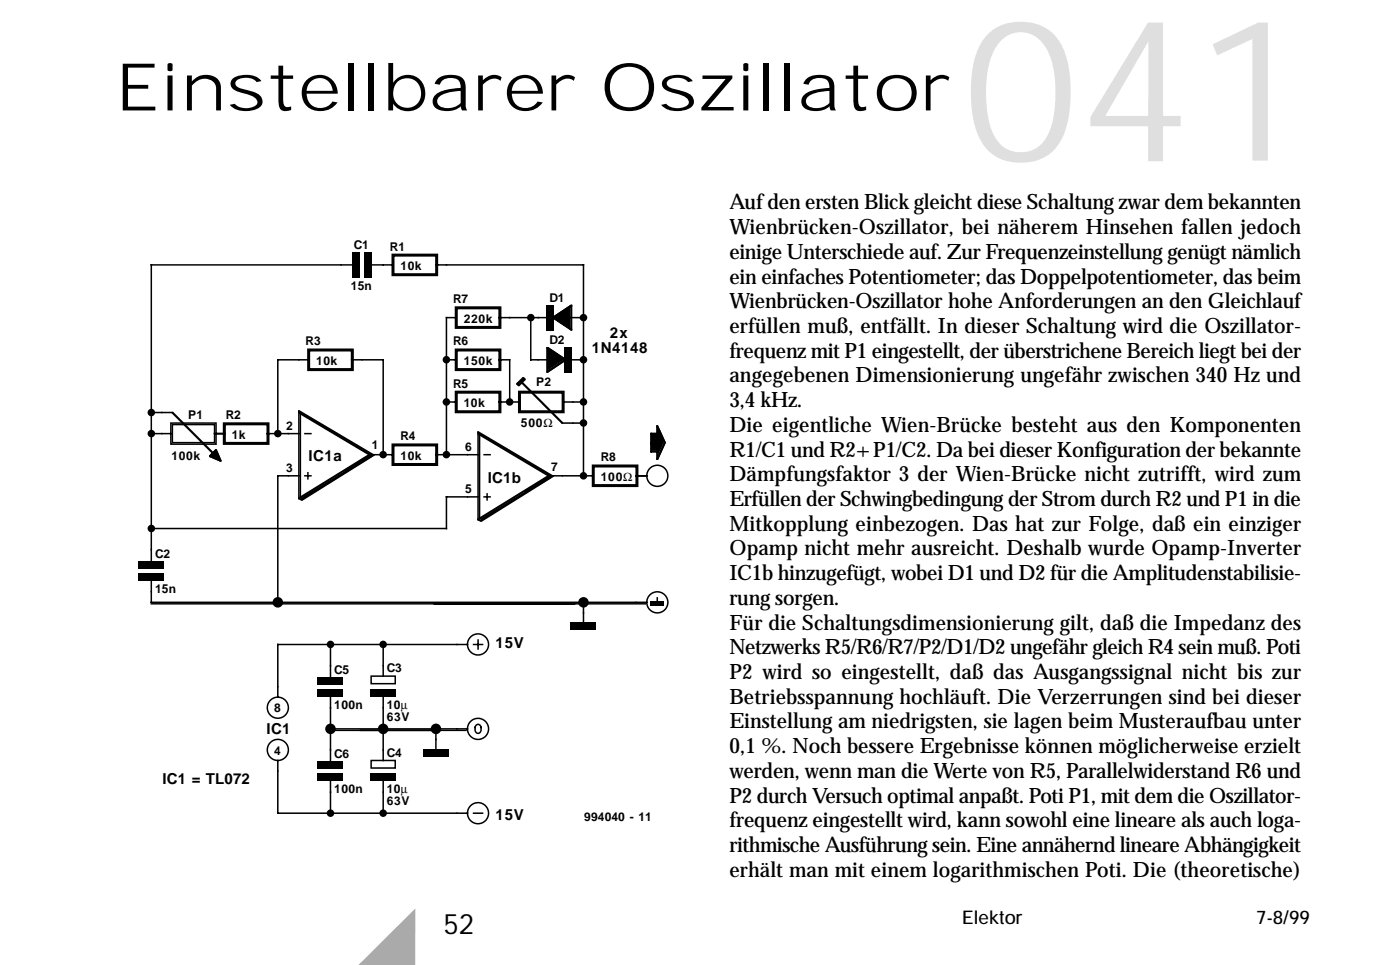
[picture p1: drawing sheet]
<svg xmlns="http://www.w3.org/2000/svg" width="210mm" height="145mm" viewBox="0 0 210 145" stroke-linecap="round" stroke-linejoin="round" font-family="sans-serif">
<defs><g id="words">
<text font-size="9.9" x="17.3" y="16.6">Einstellbarer Oszillator</text>
<text font-size="4.2" x="66.5" y="139.9">52</text>
<g font-size="3.2">
<text x="109.4" y="31.4">Auf den ersten Blick gleicht diese Schaltung zwar dem bekannten</text>
<text x="109.4" y="35.1">Wienbrücken-Oszillator, bei näherem Hinsehen fallen jedoch</text>
<text x="109.4" y="38.8">einige Unterschiede auf. Zur Frequenzeinstellung genügt nämlich</text>
<text x="109.4" y="42.5">ein einfaches Potentiometer; das Doppelpotentiometer, das beim</text>
<text x="109.4" y="46.2">Wienbrücken-Oszillator hohe Anforderungen an den Gleichlauf</text>
<text x="109.4" y="49.9">erfüllen muß, entfällt. In dieser Schaltung wird die Oszillator-</text>
<text x="109.4" y="53.6">frequenz mit P1 eingestellt, der überstrichene Bereich liegt bei der</text>
<text x="109.4" y="57.3">angegebenen Dimensionierung ungefähr zwischen 340Hz und</text>
<text x="109.4" y="61">3,4kHz.</text>
<text x="109.4" y="64.7">Die eigentliche Wien-Brücke besteht aus den Komponenten</text>
<text x="109.4" y="68.4">R1/C1 und R2+P1/C2. Da bei dieser Konfiguration der bekannte</text>
<text x="109.4" y="72.1">Dämpfungsfaktor 3 der Wien-Brücke nicht zutrifft, wird zum</text>
<text x="109.4" y="75.8">Erfüllen der Schwingbedingung der Strom durch R2 und P1 in die</text>
<text x="109.4" y="79.6">Mitkopplung einbezogen. Das hat zur Folge, daß ein einziger</text>
<text x="109.4" y="83.3">Opamp nicht mehr ausreicht. Deshalb wurde Opamp-Inverter</text>
<text x="109.4" y="87">IC1b hinzugefügt, wobei D1 und D2 für die Amplitudenstabilisie-</text>
<text x="109.4" y="90.7">rung sorgen.</text>
<text x="109.4" y="94.4">Für die Schaltungsdimensionierung gilt, daß die Impedanz des</text>
<text x="109.4" y="98.1">Netzwerks R5/R6/R7/P2/D1/D2 ungefähr gleich R4 sein muß. Poti</text>
<text x="109.4" y="101.8">P2 wird so eingestellt, daß das Ausgangssignal nicht bis zur</text>
<text x="109.4" y="105.5">Betriebsspannung hochläuft. Die Verzerrungen sind bei dieser</text>
<text x="109.4" y="109.2">Einstellung am niedrigsten, sie lagen beim Musteraufbau unter</text>
<text x="109.4" y="112.9">0,1 %. Noch bessere Ergebnisse können möglicherweise erzielt</text>
<text x="109.4" y="116.6">werden, wenn man die Werte von R5, Parallelwiderstand R6 und</text>
<text x="109.4" y="120.3">P2 durch Versuch optimal anpaßt. Poti P1, mit dem die Oszillator-</text>
<text x="109.4" y="124">frequenz eingestellt wird, kann sowohl eine lineare als auch loga-</text>
<text x="109.4" y="127.7">rithmische Ausführung sein. Eine annähernd lineare Abhängigkeit</text>
<text x="109.4" y="131.4">erhält man mit einem logarithmischen Poti. Die (theoretische)</text>
</g>
<g font-size="2.8">
<text x="144.2" y="138.6">Elektor</text>
<text x="188.3" y="138.6">7-8/99</text>
</g>
<g font-size="2.3">
<text x="88.7" y="52.9">1N4148</text>
<text x="91.4" y="50.7">2x</text>
<text x="46.3" y="69.2">IC1a</text>
<text x="73.1" y="72.3">IC1b</text>
<text x="74.3" y="97.2">15V</text>
<text x="40" y="110">IC1</text>
<text x="24.4" y="117.5">IC1 = TL072</text>
<text x="74.3" y="122.9">15V</text>
</g>
<g font-size="1.8">
<text x="53.1" y="37.3">C1</text>
<text x="58.5" y="37.6">R1</text>
<text x="60" y="40.5">10k</text>
<text x="52.6" y="43.4">15n</text>
<text x="68" y="45.5">R7</text>
<text x="82.4" y="45.2">D1</text>
<text x="45.8" y="51.8">R3</text>
<text x="68" y="51.8">R6</text>
<text x="69.5" y="48.4">220k</text>
<text x="82.4" y="51.6">D2</text>
<text x="47.4" y="54.7">10k</text>
<text x="68" y="58.1">R5</text>
<text x="69.5" y="54.7">150k</text>
<text x="80.4" y="57.9">P2</text>
<text x="28.2" y="62.8">P1</text>
<text x="33.9" y="62.8">R2</text>
<text x="34.8" y="65.8">1k</text>
<text x="42.9" y="64.4">2</text>
<text x="69.5" y="61">10k</text>
<text x="78.1" y="64">500Ω</text>
<text x="25.7" y="68.9">100k</text>
<text x="42.9" y="70.7">3</text>
<text x="55.8" y="67.4">1</text>
<text x="60" y="66">R4</text>
<text x="60" y="68.9">10k</text>
<text x="69.8" y="67.6">6</text>
<text x="82.6" y="70.5">7</text>
<text x="90.1" y="69.2">R8</text>
<text x="69.8" y="73.9">5</text>
<text x="90.1" y="72.1">100Ω</text>
<text x="23.2" y="83.6">C2</text>
<text x="23.2" y="88.8">15n</text>
<text x="50.1" y="101">C5</text>
<text x="58" y="100.8">C3</text>
<text x="41.1" y="106.6">8</text>
<text x="50.1" y="106.2">100n</text>
<text x="58" y="106.2">10µ</text>
<text x="41.1" y="113.2">4</text>
<text x="50.1" y="113.6">C6</text>
<text x="58" y="108">63V</text>
<text x="58" y="113.4">C4</text>
<text x="50.1" y="118.8">100n</text>
<text x="58" y="118.8">10µ</text>
<text x="58" y="120.6">63V</text>
<text x="87.6" y="123.1">994040 - 11</text>
</g>
</g></defs>
<path d="M52.6 144.7l9.7-8.5v8.5z" fill="#a6a6a6"/>
<g fill="#fff">
<path d="M109 27.7h86.4v107.4h-86.4z" fill-rule="evenodd"/>
<path d="M17.3 27.7h86.4v103.7h-86.4z" fill-rule="evenodd"/>
</g>
<g fill="none" stroke="#000" stroke-width=".23">
<path d="M22.6 39.7h30.7M22.7 39.6v44.9M55.5 39.7h3.4M57.5 39.6v.2M58.8 38.1h6.8v3.2h-6.8zM59 38.4h6.4v2.7h-6.4zM65.2 39.7h22.4M87.5 39.6v31.8M41.5 53.9h4.8M41.6 53.8v11.3M46.2 52.3h6.7v3.2h-6.7zM46.4 52.6h6.3v2.7h-6.3z"/>
<path d="M52.6 53.9h5M57.5 53.8v14.5M66.8 53.9h1.6M66.8 47.6h1.6M66.9 47.5v20.8M68.3 58.7h6.8v3.1h-6.8zM68.3 52.3h6.8v3.2h-6.8zM68.3 46h6.8v3.2h-6.8zM68.5 58.9h6.3v2.7h-6.3zM68.5 52.6h6.3v2.7h-6.3zM68.5 46.3h6.3v2.7h-6.3zM74.7 53.9h1.8"/>
<path d="M74.7 47.6h7.5M76.4 53.8v6.6M77.8 58.7h6.7v3.1h-6.7zM78 58.9h6.3v2.7h-6.3zM79.5 53.9h2.9M79.6 47.5v6.5M82.1 52v3.8M85.3 47.6h2.3M85.6 53.9h2M85.7 45.7v3.8M22.6 65h3.1M22.6 61.8h3.4"/>
<path d="M22.6 79.2h44.4M25.6 63.4h6.8v3.2h-6.8zM25.8 63.6h6.4v2.7h-6.4zM32.1 65h1.8M33.5 63.4h6.8v3.2h-6.8zM33.7 63.6h6.4v2.7h-6.4zM40 65h4.9M41.5 71.3h3.4M41.6 71.2v19.2M44.8 61.5v13.3M45 61.9v12.7M45.6 65h1.1"/>
<path d="M45.6 71.3h1.1M46.2 70.7v1.2M55.8 68.2h3.1M58.8 66.6h6.8v3.1h-6.8zM59 66.8h6.4v2.7h-6.4zM65.2 68.2h6.6M66.8 74.5h5M66.8 60.3h1.6M66.9 74.4v4.9M71.7 64.7v13.3M71.9 65.1v12.6M72.5 68.2h1.1"/>
<path d="M72.5 74.5h1.1M73 73.9v1.1M74.7 60.3h3.2M82.6 71.3h6.3M84.2 63.4h3.4M84.4 60.3h3.2M88.8 69.7h6.8v3.2h-6.8zM89.1 70h6.3v2.7h-6.3zM95.3 71.3h1.8M97.5 65h1.2M97.5 67.7h1.2M97.6 64.9v2.9"/>
<path d="M98.5 63.8v1.3M98.5 67.6v1.3M22.6 90.3h74.5M22.6 90.5h74.3M22.7 86.8v3.6M41.5 96.6h28.7M41.6 96.5v8.1M49.6 96.5v5.4M57.5 96.5v5M70.9 96.6h1.6M71.7 95.8v1.6M87.5 90.2v3.8"/>
<path d="M98.5 89.5v1.1M41.6 113.9v8.1M49.2 109.5h20.8M49.4 109.2h20.8M49.6 104.2v10.4M49.6 116.8v5.2M55.6 101.3h3.7v1.2h-3.7zM55.6 114h3.7v1.1h-3.7zM57.5 104.2v9.9M57.5 116.8v5.2M65.4 109.1v3.9M71.2 109.1l.1-.3 .4-.2 .4 .2v.3"/>
<path d="M71.2 108.9l.1 .7 .4 .3 .4-.3v-.7M41.5 121.9h28.7M70.9 121.9h1.6"/>
<circle cx="98.6" cy="71.3" r="1.58"/>
<circle cx="71.7" cy="96.6" r="1.58"/>
<circle cx="98.6" cy="90.3" r="1.58"/>
<circle cx="41.7" cy="106.1" r="1.58"/>
<circle cx="41.7" cy="112.4" r="1.58"/>
<circle cx="71.7" cy="109.2" r="1.58"/>
<circle cx="71.7" cy="121.9" r="1.58"/>
</g>
<g fill="#000">
<path d="M52.8 37.8h1.2v3.8h-1.2zM54.6 37.8h1.2v3.8h-1.2zM77.4 57.4h.3l.2 .3v.2h-.2l-.3-.2zM78.1 57.2h.2l6.1 6.1v.2h-.2l-6.1-6.1zM78.3 56.5h.3v.3l-.9 .9h-.3v-.3zM77.4 57.4l.9-.6h.3v.2l-.9 .7h-.3zM78.3 56.5h.3l.2 .3v.2h-.2l-.3-.2zM78.6 56.8h.2v.2l-.9 .9h-.2v-.2zM82 52h.2l2.7 1.8v.2h-.2l-2.7-1.8zM82 45.7h1.1v3.8h-1.1zM82.9 47.5h.2l2.7 1.8v.2h-.2l-2.7-1.8zM82 55.6l2.7-1.8h.2v.2l-2.7 1.8h-.2z"/>
<path d="M84.7 52h1.1v3.8h-1.1zM82.9 47.5l2.7-1.8h.2v.2l-2.7 1.8h-.2zM25.7 61.7h.3l6.3 6.3v.3h-.2l-6.4-6.4zM31.4 68.3h.2l1.6 .6v.3h-.2l-1.6-.7zM32.3 67.4h.2l.7 1.5v.3h-.2l-.7-1.6zM32.3 67.4h.2v.2l-.9 .9h-.2v-.2zM44.7 61.5h.2l11.1 6.5v.3h-.2l-11.1-6.6zM44.7 61.7h.2l10.6 6.3v.3h-.2l-10.6-6.4zM44.7 74.6l.7 .2v.2l-.7-.2zM44.7 74.6l10.6-6.6h.2v.3l-10.6 6.5h-.2zM45.1 74.6l10.4-6.3h.3v.2l-10.4 6.3h-.3zM51.7 70.5l3.8-2.5h.3v.3l-3.9 2.4h-.2z"/>
<path d="M45.1 74.8l10.9-6.8h.2v.3l-10.8 6.7h-.3zM71.6 64.7h.2l11.1 6.5v.2h-.3l-11-6.5zM71.6 64.9h.2l10.6 6.3v.2h-.2l-10.6-6.3zM71.6 77.7l.6 .3v.2l-.6-.2zM71.6 77.7l10.6-6.5h.2v.2l-10.6 6.6h-.2zM72 77.7l10.4-6.3h.2v.3l-10.4 6.3h-.2zM78.6 73.7l3.8-2.5h.2v.2l-3.8 2.5h-.2zM72 78l10.9-6.8h.2v.2l-10.9 6.8h-.2zM98.4 63.8h.3l1.1 2.4v.3h-.2l-1.2-2.5zM99.6 66.2h.2v.3l-1.1 2.4h-.3v-.2zM20.8 84.1h3.8v1.1h-3.8zM20.8 85.9h3.8v1.1h-3.8z"/>
<path d="M85.6 93.3h3.8v1.2h-3.8zM97.5 90.2h2.1v.6h-2.1zM47.6 101.5h3.9v1.1h-3.9zM47.6 103.3h3.9v1.1h-3.9zM47.6 114.1h3.9v1.1h-3.9zM47.6 115.9h3.9v1.1h-3.9zM55.5 103.3h3.9v1.1h-3.9zM55.5 115.9h3.9v1.1h-3.9zM63.4 112.3h3.9v1.1h-3.9z"/>
<circle cx="66.9" cy="53.9" r=".56"/>
<circle cx="79.6" cy="47.6" r=".56"/>
<circle cx="87.5" cy="47.6" r=".56"/>
<circle cx="87.5" cy="53.9" r=".56"/>
<circle cx="22.7" cy="65" r=".56"/>
<circle cx="22.7" cy="61.8" r=".56"/>
<circle cx="22.7" cy="79.2" r=".56"/>
<circle cx="41.7" cy="65" r=".56"/>
<circle cx="57.4" cy="68.1" r=".56"/>
<circle cx="66.9" cy="60.2" r=".56"/>
<circle cx="66.9" cy="68.1" r=".56"/>
<circle cx="76.4" cy="60.2" r=".56"/>
<circle cx="87.5" cy="63.4" r=".56"/>
<circle cx="87.5" cy="60.2" r=".56"/>
<circle cx="87.5" cy="71.3" r=".56"/>
<circle cx="41.7" cy="90.3" r=".56"/>
<circle cx="41.7" cy="90.3" r=".79"/>
<circle cx="49.6" cy="96.6" r=".56"/>
<circle cx="57.4" cy="96.6" r=".56"/>
<circle cx="87.5" cy="90.3" r=".56"/>
<circle cx="87.5" cy="90.3" r=".79"/>
<circle cx="49.6" cy="109.2" r=".56"/>
<circle cx="49.6" cy="109.2" r=".79"/>
<circle cx="57.4" cy="109.2" r=".56"/>
<circle cx="57.4" cy="109.2" r=".79"/>
<circle cx="65.4" cy="109.2" r=".56"/>
<circle cx="65.4" cy="109.2" r=".79"/>
<circle cx="49.6" cy="121.9" r=".56"/>
<circle cx="57.4" cy="121.9" r=".56"/>
</g>
<g fill="#000">
<path d="M82.9 47.5l2.7-1.8v3.6zM82 52l2.7 1.8-2.7 1.8zM32.3 67.4l.7 1.5-1.6-.6z"/>
<path d="M98.4 63.8l1.2 2.4-1.2 2.5v-1.1h-.9v-2.7h.9z" fill-rule="evenodd"/>
</g>
<use href="#words"/>
</svg>
